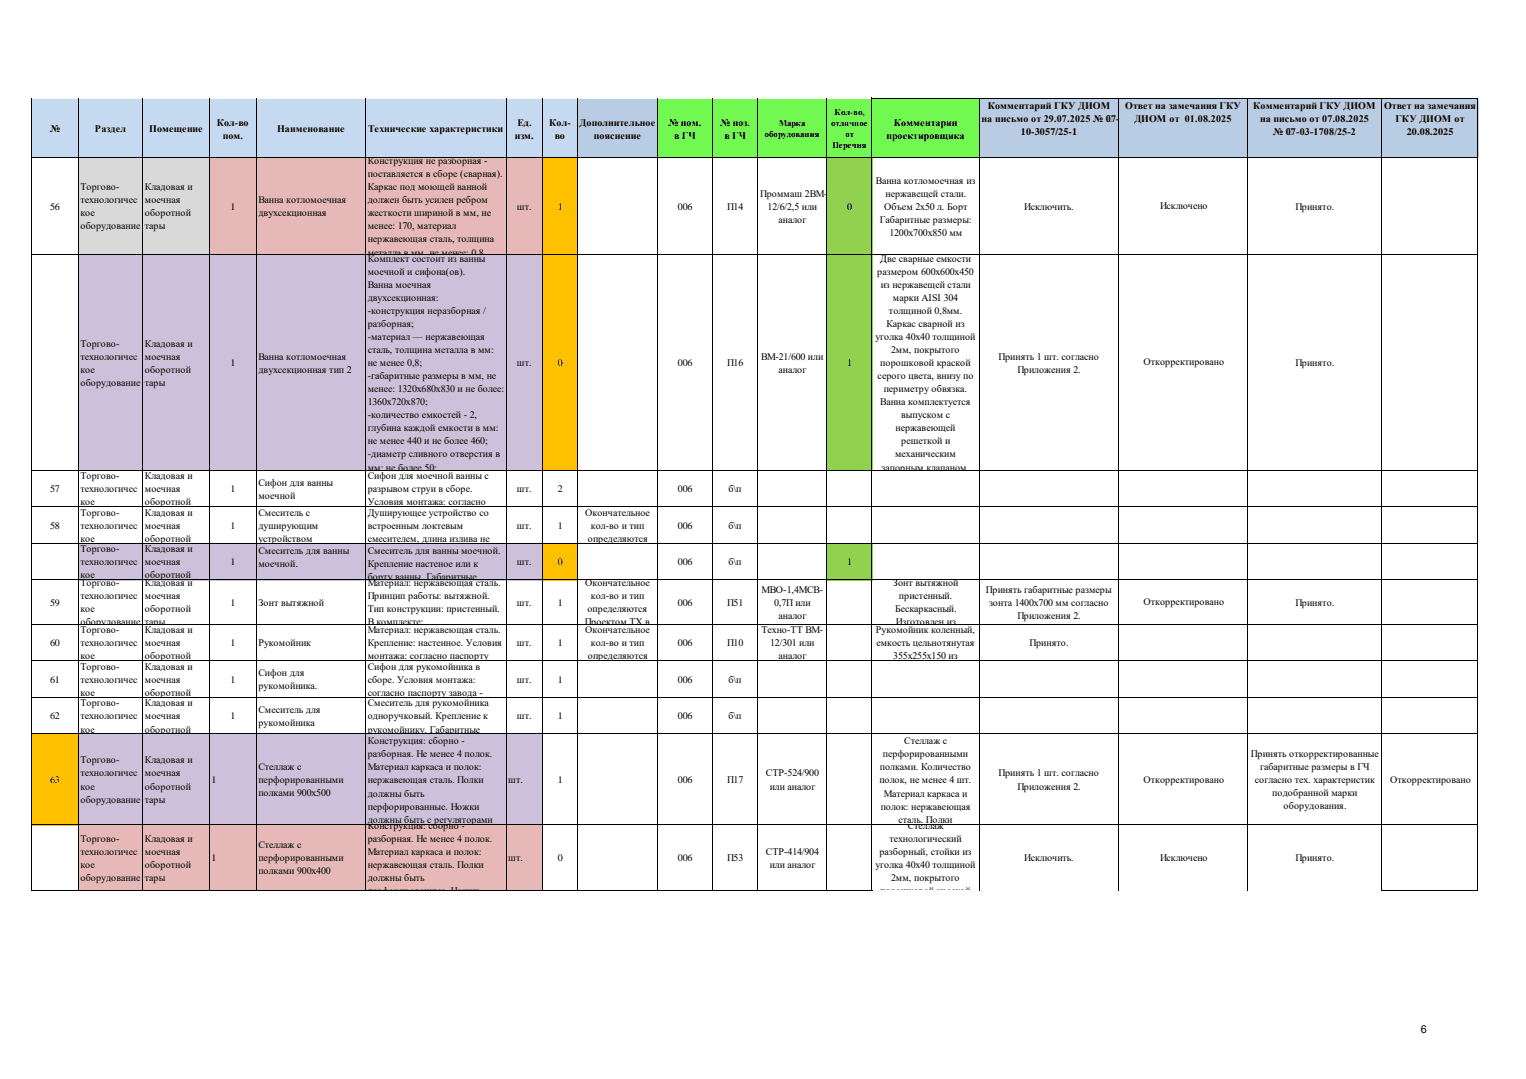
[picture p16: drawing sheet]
<svg xmlns="http://www.w3.org/2000/svg" width="297mm" height="210mm" viewBox="0 0 297 210" stroke-linecap="round" stroke-linejoin="round" font-family="sans-serif">
<defs><g id="words">
<text font-size="2.1" x="276.5" y="201">6</text>
<g font-size="1.9">
<text x="191.1" y="23.8">на письмо от 29.07.2025 № 07-</text>
<text x="192.2" y="21.3">Комментарий ГКУ ДИОМ</text>
<text x="219" y="21.3">Ответ на замечания ГКУ</text>
<text x="220.8" y="23.8">ДИОМ от 01.08.2025</text>
<text x="243.9" y="21.3">Комментарий ГКУ ДИОМ</text>
<text x="245.3" y="23.8">на письмо от 07.08.2025</text>
<text x="269.4" y="21.3">Ответ на замечания</text>
<text x="271.6" y="23.8">ГКУ ДИОМ от</text>
<text x="9.7" y="25.8">№</text>
<text x="18.5" y="25.8">Раздел</text>
<text x="29" y="25.8">Помещение</text>
<text x="42.2" y="24.5">Кол-во</text>
<text x="43.4" y="27">пом.</text>
<text x="53.9" y="25.8">Наименование</text>
<text x="71.6" y="25.8">Технические характеристики</text>
<text x="100.2" y="27">изм.</text>
<text x="100.7" y="24.5">Ед.</text>
<text x="106.9" y="24.5">Кол-</text>
<text x="108" y="27">во</text>
<text x="112.8" y="24.5">Дополнительное</text>
<text x="115.6" y="27">пояснение</text>
<text x="130.1" y="24.5">№ пом.</text>
<text x="131.2" y="27">в ГЧ</text>
<text x="140.2" y="24.5">№ поз.</text>
<text x="141" y="27">в ГЧ</text>
<text x="172.5" y="27">проектировщика</text>
<text x="174" y="24.5">Комментарии</text>
<text x="198.7" y="26.3">10-3057/25-1</text>
<text x="247.8" y="26.3">№ 07-03-1708/25-2</text>
<text x="273.8" y="26.3">20.08.2025</text>
<text x="71.6" y="31.9">Конструкция не разборная -</text>
<text x="71.6" y="34.5">поставляется в сборе (сварная).</text>
<text x="170.5" y="35.7">Ванна котломоечная из</text>
<text x="9.7" y="40.8">56</text>
<text x="15.7" y="37">Торгово-</text>
<text x="15.7" y="39.6">технологичес</text>
<text x="28.2" y="37">Кладовая и</text>
<text x="28.2" y="39.6">моечная</text>
<text x="44.9" y="40.8">1</text>
<text x="50.3" y="39.6">Ванна котломоечная</text>
<text x="71.6" y="37">Каркас под моющей ванной</text>
<text x="71.6" y="39.6">должен быть усилен ребром</text>
<text x="100.6" y="40.8">шт.</text>
<text x="108.6" y="40.8">1</text>
<text x="131.9" y="40.8">006</text>
<text x="141.5" y="40.8">П14</text>
<text x="148" y="38.3">Проммаш 2ВМ-</text>
<text x="149.4" y="40.8">12/6/2,5 или</text>
<text x="164.9" y="40.8">0</text>
<text x="172.1" y="40.8">Объем 2х50 л. Борт</text>
<text x="172.3" y="38.3">нержавещей стали.</text>
<text x="199.4" y="40.8">Исключить.</text>
<text x="225.8" y="40.7">Исключено</text>
<text x="252.1" y="40.8">Принято.</text>
<text x="15.7" y="42.1">кое</text>
<text x="15.7" y="44.6">оборудование</text>
<text x="28.2" y="42.1">оборотной</text>
<text x="28.2" y="44.6">тары</text>
<text x="50.3" y="42.1">двухсекционная</text>
<text x="71.6" y="42.1">жесткости шириной в мм, не</text>
<text x="71.6" y="44.6">менее: 170, материал</text>
<text x="71.6" y="47.2">нержавеющая сталь, толщина</text>
<text x="151.5" y="43.4">аналог</text>
<text x="171.2" y="43.4">Габаритные размеры:</text>
<text x="173.1" y="45.9">1200х700х850 мм</text>
<text x="71.6" y="49.7">металла в мм, не менее: 0,8.</text>
<text x="71.6" y="50.9">Комплект состоит из ванны</text>
<text x="71.6" y="53.4">моечной и сифона(ов).</text>
<text x="170.7" y="53.4">размером 600х600х450</text>
<text x="171.3" y="50.9">Две сварные емкости</text>
<text x="71.6" y="56">Ванна моечная</text>
<text x="71.6" y="58.5">двухсекционная:</text>
<text x="171.4" y="56">из нержавещей стали</text>
<text x="173.8" y="58.5">марки AISI 304</text>
<text x="71.6" y="61.1">-конструкция неразборная /</text>
<text x="71.6" y="63.6">разборная;</text>
<text x="172.5" y="63.6">Каркас сварной из</text>
<text x="173" y="61.1">толщиной 0,8мм.</text>
<text x="15.7" y="67.4">Торгово-</text>
<text x="15.7" y="70">технологичес</text>
<text x="28.2" y="67.4">Кладовая и</text>
<text x="28.2" y="70">моечная</text>
<text x="44.9" y="71.2">1</text>
<text x="50.3" y="70">Ванна котломоечная</text>
<text x="71.6" y="66.2">-материал — нержавеющая</text>
<text x="71.6" y="68.7">сталь, толщина металла в мм:</text>
<text x="71.6" y="71.2">не менее 0,8;</text>
<text x="100.6" y="71.2">шт.</text>
<text x="108.6" y="71.2">0</text>
<text x="131.9" y="71.2">006</text>
<text x="141.5" y="71.2">П16</text>
<text x="148.1" y="70">ВМ-21/600 или</text>
<text x="164.9" y="71.2">1</text>
<text x="170.4" y="66.2">уголка 40х40 толщиной</text>
<text x="171.3" y="71.2">порошковой краской</text>
<text x="173.4" y="68.7">2мм, покрытого</text>
<text x="194.4" y="70">Принять 1 шт. согласно</text>
<text x="222.6" y="71.1">Откорректировано</text>
<text x="252.1" y="71.2">Принято.</text>
<text x="15.7" y="72.5">кое</text>
<text x="15.7" y="75">оборудование</text>
<text x="28.2" y="72.5">оборотной</text>
<text x="28.2" y="75">тары</text>
<text x="50.3" y="72.5">двухсекционная тип 2</text>
<text x="71.6" y="73.8">-габаритные размеры в мм, не</text>
<text x="71.6" y="76.3">менее: 1320х680х830 и не более:</text>
<text x="151.5" y="72.5">аналог</text>
<text x="170.8" y="73.8">серого цвета, внизу по</text>
<text x="172" y="76.3">периметру обвязка.</text>
<text x="198" y="72.5">Приложения 2.</text>
<text x="71.6" y="78.9">1360х720х870;</text>
<text x="71.6" y="81.4">-количество емкостей - 2,</text>
<text x="71.6" y="83.9">глубина каждой емкости в мм:</text>
<text x="171.3" y="78.9">Ванна комплектуется</text>
<text x="174.3" y="83.9">нержавеющей</text>
<text x="175.4" y="81.4">выпуском с</text>
<text x="71.6" y="86.5">не менее 440 и не более 460;</text>
<text x="71.6" y="89">-диаметр сливного отверстия в</text>
<text x="174.2" y="89">механическим</text>
<text x="175.4" y="86.5">решеткой и</text>
<text x="9.7" y="95.8">57</text>
<text x="15.7" y="93.3">Торгово-</text>
<text x="15.7" y="95.8">технологичес</text>
<text x="28.2" y="93.3">Кладовая и</text>
<text x="28.2" y="95.8">моечная</text>
<text x="44.9" y="95.8">1</text>
<text x="50.3" y="94.5">Сифон для ванны</text>
<text x="71.6" y="91.6">мм: не более 50;</text>
<text x="71.6" y="93.3">Сифон для моечной ванны с</text>
<text x="71.6" y="95.8">разрывом струи в сборе.</text>
<text x="100.6" y="95.8">шт.</text>
<text x="108.6" y="95.8">2</text>
<text x="131.9" y="95.8">006</text>
<text x="141.8" y="95.8">б\п</text>
<text x="171.6" y="91.6">запорным клапаном,</text>
<text x="15.7" y="98.3">кое</text>
<text x="15.7" y="100.4">Торгово-</text>
<text x="28.2" y="98.3">оборотной</text>
<text x="28.2" y="100.4">Кладовая и</text>
<text x="50.3" y="97.1">моечной</text>
<text x="50.3" y="100.4">Смеситель с</text>
<text x="71.6" y="98.3">Условия монтажа: согласно</text>
<text x="71.6" y="100.4">Душирующее устройство со</text>
<text x="113.9" y="100.4">Окончательное</text>
<text x="9.7" y="102.9">58</text>
<text x="15.7" y="102.9">технологичес</text>
<text x="15.7" y="105.5">кое</text>
<text x="15.7" y="107.5">Торгово-</text>
<text x="28.2" y="102.9">моечная</text>
<text x="28.2" y="105.5">оборотной</text>
<text x="28.2" y="107.5">Кладовая и</text>
<text x="44.9" y="102.9">1</text>
<text x="50.3" y="102.9">душирующим</text>
<text x="50.3" y="105.5">устройством</text>
<text x="50.3" y="107.7">Смеситель для ванны</text>
<text x="71.6" y="102.9">встроенным локтевым</text>
<text x="71.6" y="105.5">смесителем, длина излива не</text>
<text x="71.6" y="107.7">Смеситель для ванны моечной.</text>
<text x="100.6" y="102.9">шт.</text>
<text x="108.6" y="102.9">1</text>
<text x="114.4" y="105.5">определяются</text>
<text x="115" y="102.9">кол-во и тип</text>
<text x="131.9" y="102.9">006</text>
<text x="141.8" y="102.9">б\п</text>
<text x="15.7" y="110">технологичес</text>
<text x="15.7" y="112.6">кое</text>
<text x="28.2" y="110">моечная</text>
<text x="28.2" y="112.6">оборотной</text>
<text x="44.9" y="110">1</text>
<text x="50.3" y="110.3">моечной.</text>
<text x="71.6" y="110.3">Крепление настеное или к</text>
<text x="71.6" y="112.8">борту ванны. Габаритные</text>
<text x="100.6" y="110">шт.</text>
<text x="108.6" y="110">0</text>
<text x="131.9" y="110">006</text>
<text x="141.8" y="110">б\п</text>
<text x="164.9" y="110">1</text>
<text x="9.7" y="117.9">59</text>
<text x="15.7" y="114.1">Торгово-</text>
<text x="15.7" y="116.6">технологичес</text>
<text x="15.7" y="119.2">кое</text>
<text x="28.2" y="114.1">Кладовая и</text>
<text x="28.2" y="116.6">моечная</text>
<text x="28.2" y="119.2">оборотной</text>
<text x="44.9" y="117.9">1</text>
<text x="50.3" y="117.9">Зонт вытяжной</text>
<text x="71.6" y="114.1">Материал: нержавеющая сталь.</text>
<text x="71.6" y="116.6">Принцип работы: вытяжной.</text>
<text x="71.6" y="119.2">Тип конструкции: пристенный.</text>
<text x="100.6" y="117.9">шт.</text>
<text x="108.6" y="117.9">1</text>
<text x="113.9" y="114.1">Окончательное</text>
<text x="114.3" y="119.2">определяются</text>
<text x="115" y="116.6">кол-во и тип</text>
<text x="131.9" y="117.9">006</text>
<text x="141.5" y="117.9">П51</text>
<text x="148.2" y="115.4">МВО-1,4МСВ-</text>
<text x="150.7" y="117.9">0,7П или</text>
<text x="173.8" y="114.1">Зонт вытяжной</text>
<text x="174.2" y="119.2">Бескаркасный.</text>
<text x="175" y="116.6">пристенный.</text>
<text x="191.9" y="115.4">Принять габаритные размеры</text>
<text x="192.5" y="117.9">зонта 1400х700 мм согласно</text>
<text x="222.6" y="117.7">Откорректировано</text>
<text x="252.1" y="117.9">Принято.</text>
<text x="9.7" y="125.8">60</text>
<text x="15.7" y="121.7">оборудование</text>
<text x="15.7" y="123.2">Торгово-</text>
<text x="15.7" y="125.8">технологичес</text>
<text x="28.2" y="121.7">тары</text>
<text x="28.2" y="123.2">Кладовая и</text>
<text x="28.2" y="125.8">моечная</text>
<text x="44.9" y="125.8">1</text>
<text x="50.3" y="125.8">Рукомойник</text>
<text x="71.6" y="121.7">В комплекте:</text>
<text x="71.6" y="123.2">Материал: нержавеющая сталь.</text>
<text x="71.6" y="125.8">Крепление: настенное. Условия</text>
<text x="100.6" y="125.8">шт.</text>
<text x="108.6" y="125.8">1</text>
<text x="113.8" y="121.7">Проектом ТХ в</text>
<text x="113.9" y="123.2">Окончательное</text>
<text x="115" y="125.8">кол-во и тип</text>
<text x="131.9" y="125.8">006</text>
<text x="141.5" y="125.8">П10</text>
<text x="148.2" y="123.2">Техно-ТТ ВМ-</text>
<text x="149.9" y="125.8">12/301 или</text>
<text x="151.5" y="120.4">аналог</text>
<text x="170.5" y="123.2">Рукомойник коленный,</text>
<text x="170.6" y="125.8">емкость цельнотянутая</text>
<text x="174.4" y="121.7">Изготовлен из</text>
<text x="198" y="120.4">Приложения 2.</text>
<text x="200.4" y="125.8">Принято.</text>
<text x="15.7" y="128.3">кое</text>
<text x="15.7" y="130.4">Торгово-</text>
<text x="28.2" y="128.3">оборотной</text>
<text x="28.2" y="130.4">Кладовая и</text>
<text x="50.3" y="131.6">Сифон для</text>
<text x="71.6" y="128.3">монтажа: согласно паспорту</text>
<text x="71.6" y="130.4">Сифон для рукомойника в</text>
<text x="114.4" y="128.3">определяются</text>
<text x="151.5" y="128.3">аналог</text>
<text x="173.9" y="128.3">355х255х150 из</text>
<text x="9.7" y="132.9">61</text>
<text x="15.7" y="132.9">технологичес</text>
<text x="15.7" y="135.4">кое</text>
<text x="15.7" y="137.5">Торгово-</text>
<text x="28.2" y="132.9">моечная</text>
<text x="28.2" y="135.4">оборотной</text>
<text x="28.2" y="137.5">Кладовая и</text>
<text x="44.9" y="132.9">1</text>
<text x="50.3" y="134.2">рукомойника.</text>
<text x="71.6" y="132.9">сборе. Условия монтажа:</text>
<text x="71.6" y="135.4">согласно паспорту завода -</text>
<text x="71.6" y="137.5">Смеситель для рукомойника</text>
<text x="100.6" y="132.9">шт.</text>
<text x="108.6" y="132.9">1</text>
<text x="131.9" y="132.9">006</text>
<text x="141.8" y="132.9">б\п</text>
<text x="9.7" y="140">62</text>
<text x="15.7" y="140">технологичес</text>
<text x="15.7" y="142.6">кое</text>
<text x="28.2" y="140">моечная</text>
<text x="28.2" y="142.6">оборотной</text>
<text x="44.9" y="140">1</text>
<text x="50.3" y="138.7">Смеситель для</text>
<text x="50.3" y="141.3">рукомойника</text>
<text x="71.6" y="140">одноручковый. Крепление к</text>
<text x="71.6" y="142.6">рукомойнику. Габаритные</text>
<text x="100.6" y="140">шт.</text>
<text x="108.6" y="140">1</text>
<text x="131.9" y="140">006</text>
<text x="141.8" y="140">б\п</text>
<text x="15.7" y="148.6">Торгово-</text>
<text x="28.2" y="148.6">Кладовая и</text>
<text x="50.3" y="149.8">Стеллаж с</text>
<text x="71.6" y="144.8">Конструкция: сборно -</text>
<text x="71.6" y="147.4">разборная. Не менее 4 полок.</text>
<text x="71.6" y="149.9">Материал каркаса и полок:</text>
<text x="171.2" y="149.9">полками. Количество</text>
<text x="171.8" y="147.4">перфорированными</text>
<text x="176" y="144.8">Стеллаж с</text>
<text x="243.5" y="147.3">Принять откорректированные</text>
<text x="245.3" y="149.8">габаритные размеры в ГЧ</text>
<text x="9.7" y="152.4">63</text>
<text x="15.7" y="151.1">технологичес</text>
<text x="15.7" y="153.7">кое</text>
<text x="28.2" y="151.1">моечная</text>
<text x="28.2" y="153.7">оборотной</text>
<text x="41.2" y="152.4">1</text>
<text x="50.3" y="152.4">перфорированными</text>
<text x="50.3" y="154.9">полками 900х500</text>
<text x="71.6" y="152.5">нержавеющая сталь. Полки</text>
<text x="71.6" y="155">должны быть</text>
<text x="98.9" y="152.4">шт.</text>
<text x="108.6" y="152.4">1</text>
<text x="131.9" y="152.4">006</text>
<text x="141.5" y="152.4">П17</text>
<text x="149.1" y="151.1">СТР-524/900</text>
<text x="149.8" y="153.7">или аналог</text>
<text x="171.2" y="152.5">полок, не менее 4 шт.</text>
<text x="172" y="155">Материал каркаса и</text>
<text x="194.4" y="151.1">Принять 1 шт. согласно</text>
<text x="198" y="153.7">Приложения 2.</text>
<text x="222.6" y="152.3">Откорректировано</text>
<text x="244.2" y="152.4">согласно тех. характеристик</text>
<text x="247.6" y="154.9">подобранной марки</text>
<text x="270.6" y="152.3">Откорректировано</text>
<text x="15.7" y="156.2">оборудование</text>
<text x="28.2" y="156.2">тары</text>
<text x="71.6" y="157.5">перфорированные. Ножки</text>
<text x="71.6" y="160.1">должны быть с регуляторами</text>
<text x="71.6" y="161.4">Конструкция: сборно -</text>
<text x="171.4" y="157.5">полок: нержавеющая</text>
<text x="174.9" y="160.1">сталь. Полки</text>
<text x="176.7" y="161.4">Стеллаж</text>
<text x="249.8" y="157.5">оборудования.</text>
<text x="15.7" y="163.8">Торгово-</text>
<text x="15.7" y="166.4">технологичес</text>
<text x="28.2" y="163.8">Кладовая и</text>
<text x="28.2" y="166.4">моечная</text>
<text x="41.2" y="167.6">1</text>
<text x="50.3" y="165.1">Стеллаж с</text>
<text x="50.3" y="167.6">перфорированными</text>
<text x="71.6" y="163.9">разборная. Не менее 4 полок.</text>
<text x="71.6" y="166.4">Материал каркаса и полок:</text>
<text x="98.9" y="167.6">шт.</text>
<text x="108.6" y="167.6">0</text>
<text x="131.9" y="167.6">006</text>
<text x="141.5" y="167.6">П53</text>
<text x="149.1" y="166.4">СТР-414/904</text>
<text x="171.2" y="166.4">разборный, стойки из</text>
<text x="173.1" y="163.9">технологический</text>
<text x="199.4" y="167.6">Исключить.</text>
<text x="225.8" y="167.5">Исключено</text>
<text x="252.1" y="167.6">Принято.</text>
<text x="15.7" y="168.9">кое</text>
<text x="15.7" y="171.4">оборудование</text>
<text x="28.2" y="168.9">оборотной</text>
<text x="28.2" y="171.4">тары</text>
<text x="50.3" y="170.2">полками 900х400</text>
<text x="71.6" y="169">нержавеющая сталь. Полки</text>
<text x="71.6" y="171.5">должны быть</text>
<text x="149.8" y="168.9">или аналог</text>
<text x="170.4" y="169">уголка 40х40 толщиной</text>
<text x="173.4" y="171.5">2мм, покрытого</text>
<text x="71.6" y="174.1">перфорированные. Ножки</text>
<text x="171.3" y="174.1">порошковой краской</text>
</g>
<g font-size="1.7">
<text x="162.4" y="22.3">Кол-во,</text>
<text x="148.9" y="26.7">оборудования</text>
<text x="151.7" y="24.5">Марка</text>
<text x="161.8" y="24.5">отличное</text>
<text x="162" y="28.9">Перечня</text>
<text x="164.5" y="26.7">от</text>
</g>
</g></defs>
<path d="M6.2 19.3h106.3v11.5h-106.3z" fill-rule="evenodd" fill="#c5d9f1"/>
<path d="M112.4 19.3h15.6v11.5h-15.6z" fill-rule="evenodd" fill="#b8cce4"/>
<path d="M128 19.3h62.6v11.5h-62.6z" fill-rule="evenodd" fill="#71f951"/>
<path d="M190.5 19.3h97.2v11.5h-97.2z" fill-rule="evenodd" fill="#b8cce4"/>
<g fill="none" stroke="#000" stroke-width=".19">
<path d="M6.1 19.1v11.7M15.2 19.1v11.7M27.8 19.1v11.7M40.7 19.1v11.7M49.9 19.1v11.7M71.1 19.1v11.7M98.5 19.1v11.7M105.6 19.1v11.7M112.4 19.1v11.7M128 19.1v11.7M138.6 19.1v11.7M147.4 19.1v11.7"/>
<path d="M160.9 19.1v11.7M169.7 19.1v11.7M169.8 19.1h117.9M190.5 19.2v11.6M217.7 19.2v11.6M242.8 19.2v11.6M269 19.2v11.6M287.6 19.2v11.6M6.2 30.7h281.5"/>
</g>
<path d="M15.2 30.8h25.6v18.8h-25.6z" fill-rule="evenodd" fill="#d9d9d9"/>
<path d="M40.7 30.8h65v18.8h-65z" fill-rule="evenodd" fill="#e6b8b7"/>
<path d="M105.6 30.8h6.9v18.8h-6.9z" fill-rule="evenodd" fill="#ffc000"/>
<path d="M160.9 30.8h8.9v18.8h-8.9z" fill-rule="evenodd" fill="#92d050"/>
<path d="M15.2 49.5h90.5v42.1h-90.5z" fill-rule="evenodd" fill="#ccc0da"/>
<path d="M105.6 49.5h6.9v42.1h-6.9z" fill-rule="evenodd" fill="#ffc000"/>
<path d="M160.9 49.5h8.9v42.1h-8.9z" fill-rule="evenodd" fill="#92d050"/>
<path d="M15.2 105.7h90.5v7.2h-90.5z" fill-rule="evenodd" fill="#ccc0da"/>
<path d="M105.6 105.7h6.9v7.2h-6.9z" fill-rule="evenodd" fill="#ffc000"/>
<path d="M160.9 105.7h8.9v7.2h-8.9z" fill-rule="evenodd" fill="#92d050"/>
<path d="M6.2 142.8h9.1v17.8h-9.1z" fill-rule="evenodd" fill="#ffc000"/>
<path d="M15.2 142.8h90.5v17.8h-90.5z" fill-rule="evenodd" fill="#ccc0da"/>
<path d="M15.2 160.5h90.5v12.9h-90.5z" fill-rule="evenodd" fill="#e6b8b7"/>
<g fill="none" stroke="#000" stroke-width=".19">
<path d="M6.1 30.6v142.8M6.2 30.7h281.5M15.2 30.8v142.6M27.8 30.8v142.6M40.7 30.8v142.6M49.9 30.8v81.9M71.1 30.8v74.8M98.5 30.8v142.6M105.6 30.8v142.6M112.4 30.8v142.6M128 30.8v142.6M138.6 30.8v142.6"/>
<path d="M147.4 30.8v142.6M160.9 30.8v142.6M169.7 30.8v142.6M190.5 30.8v142.6M217.7 30.8v142.6M242.8 30.8v142.6M269 30.8v142.6M287.6 30.8v142.6M6.2 49.5h281.5M6.2 91.5h281.5M6.2 98.6h281.5M6.2 105.7h43.6"/>
<path d="M6.2 112.8h281.5M49.9 112.9v60.5M50 105.7h48.4M71.1 105.8v6.9M71.1 112.9v60.5M98.6 105.7h189.1M6.2 121.5h281.5M6.2 128.6h281.5M6.2 135.7h281.5M6.2 142.8h281.5M6.2 173.3h163.6M6.2 160.5h281.5"/>
<path d="M269.1 173.3h18.6"/>
</g>
<use href="#words"/>
</svg>
